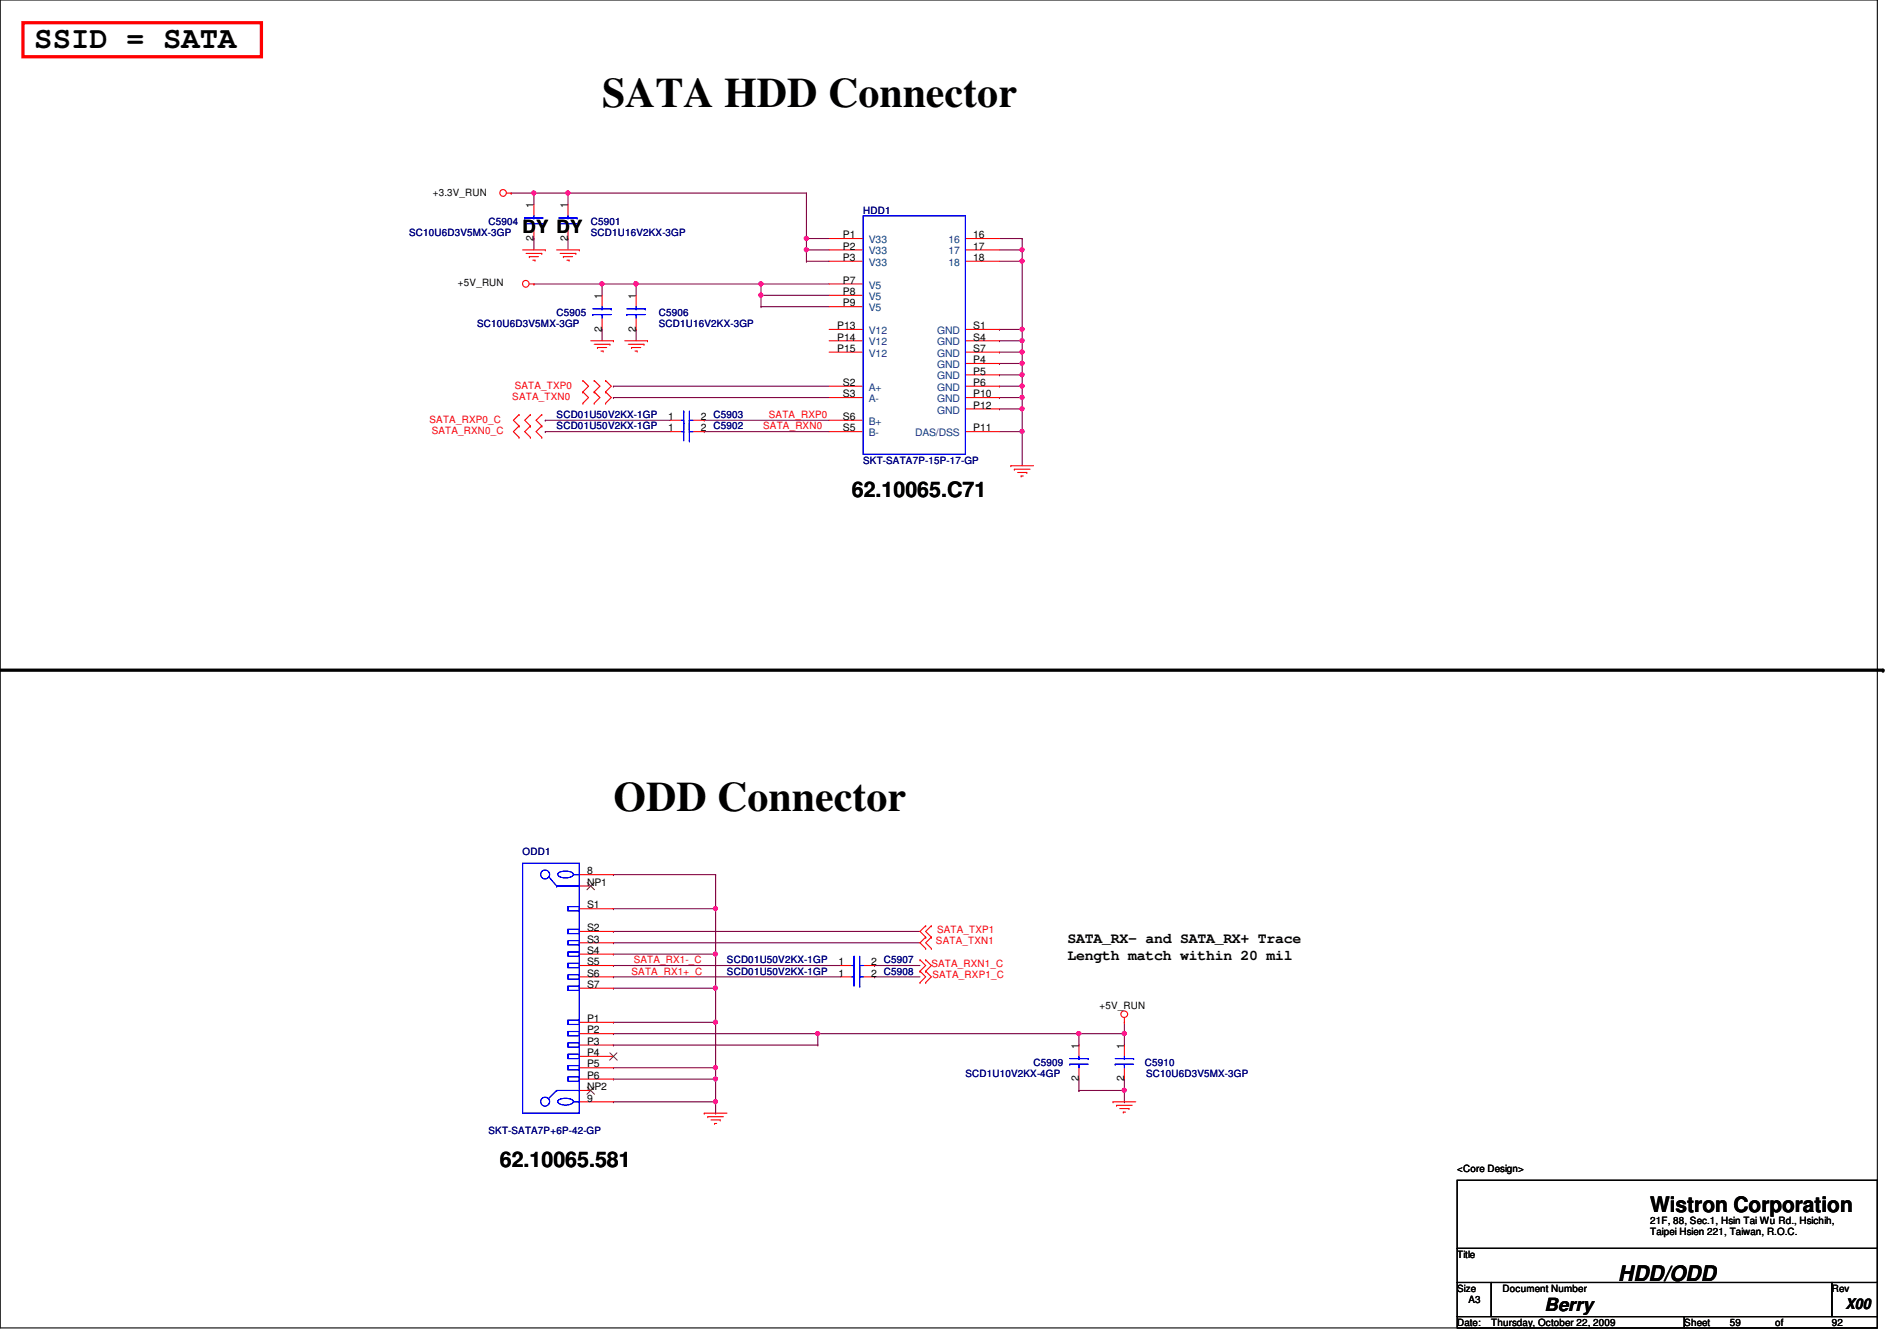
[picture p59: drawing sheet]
<svg xmlns="http://www.w3.org/2000/svg" width="297mm" height="210mm" viewBox="0 0 297 210" stroke-linecap="round" stroke-linejoin="round" font-family="sans-serif">
<defs><g id="words">
<g font-size="6.6">
<text x="94.3" y="16.7">SATA HDD Connector</text>
<text x="96.1" y="126.9">ODD Connector</text>
</g>
<text font-size="4.8" x="5.4" y="7.6">SSID = SATA</text>
<g font-size="3.3">
<text x="133.4" y="77.8">62.10065.C71</text>
<text x="78.3" y="182.7">62.10065.581</text>
<text x="258.4" y="189.7">Wistron Corporation</text>
<text x="253.4" y="200.6">HDD/ODD</text>
</g>
<g font-size="2.8">
<text x="81.8" y="36.4">DY DY</text>
<text x="241.8" y="205.3">Berry</text>
</g>
<g font-size="2.3">
<text x="167.2" y="147.7">SATA_RX- and SATA_RX+ Trace</text>
<text x="167.2" y="150.2">Length match within 20 mil</text>
<text x="289" y="204.9">X00</text>
</g>
<g font-size="1.6">
<text x="67.8" y="30.6">+3.3V_RUN</text>
<text x="83.6" y="32.6" transform="rotate(-90 83.6 32.6)">1</text>
<text x="88.9" y="32.6" transform="rotate(-90 88.9 32.6)">1</text>
<text x="83.6" y="37.7" transform="rotate(-90 83.6 37.7)">2</text>
<text x="88.9" y="37.7" transform="rotate(-90 88.9 37.7)">2</text>
<text x="132" y="37.3">P1</text>
<text x="132" y="39.1">P2</text>
<text x="132" y="40.9">P3</text>
<text x="152.4" y="37.3">16</text>
<text x="152.4" y="39.1">17</text>
<text x="152.4" y="40.9">18</text>
<text x="71.7" y="44.8">+5V_RUN</text>
<text x="94.2" y="46.8" transform="rotate(-90 94.2 46.8)">1</text>
<text x="99.6" y="46.8" transform="rotate(-90 99.6 46.8)">1</text>
<text x="132" y="44.4">P7</text>
<text x="132" y="46.2">P8</text>
<text x="132" y="48">P9</text>
<text x="94.2" y="51.9" transform="rotate(-90 94.2 51.9)">2</text>
<text x="99.6" y="51.9" transform="rotate(-90 99.6 51.9)">2</text>
<text x="131.1" y="51.5">P13</text>
<text x="131.1" y="53.3">P14</text>
<text x="152.4" y="51.5">S1</text>
<text x="152.4" y="53.3">S4</text>
<text x="131.1" y="55.1">P15</text>
<text x="152.4" y="55.1">S7</text>
<text x="152.4" y="56.9">P4</text>
<text x="152.4" y="58.6">P5</text>
<text x="104.6" y="65.7">1</text>
<text x="109.7" y="65.7">2 C5903</text>
<text x="132" y="60.4">S2</text>
<text x="132" y="62.2">S3</text>
<text x="132" y="65.7">S6</text>
<text x="152.4" y="60.4">P6</text>
<text x="152.4" y="62.2">P10</text>
<text x="152.4" y="64">P12</text>
<text x="104.6" y="67.5">1</text>
<text x="109.7" y="67.5">2 C5902</text>
<text x="132" y="67.5">S5</text>
<text x="152.4" y="67.5">P11</text>
<text x="91.9" y="136.9">8</text>
<text x="91.9" y="142.2">S1</text>
<text x="91.9" y="138.6">NP1</text>
<text x="91.9" y="145.8">S2</text>
<text x="91.9" y="147.5">S3</text>
<text x="91.9" y="149.3">S4</text>
<text x="91.9" y="151.1">S5</text>
<text x="91.9" y="152.9">S6</text>
<text x="91.9" y="154.6">S7</text>
<text x="131.3" y="152.9">1</text>
<text x="131.3" y="151.1">1</text>
<text x="136.4" y="152.9">2 C5908</text>
<text x="136.4" y="151.1">2 C5907</text>
<text x="91.9" y="160">P1</text>
<text x="91.9" y="161.8">P2</text>
<text x="172.2" y="157.9">+5V_RUN</text>
<text x="91.9" y="163.5">P3</text>
<text x="91.9" y="165.3">P4</text>
<text x="91.9" y="167.1">P5</text>
<text x="168.9" y="164.1" transform="rotate(-90 168.9 164.1)">1</text>
<text x="176" y="164.1" transform="rotate(-90 176 164.1)">1</text>
<text x="91.9" y="168.9">P6</text>
<text x="91.9" y="172.4">9</text>
<text x="91.9" y="170.6">NP2</text>
<text x="168.9" y="169.2" transform="rotate(-90 168.9 169.2)">2</text>
<text x="176" y="169.2" transform="rotate(-90 176 169.2)">2</text>
<text x="228.2" y="183.5">&lt;Core Design&gt;</text>
<text x="258.4" y="191.5">21F, 88, Sec.1, Hsin Tai Wu Rd., Hsichih,</text>
<text x="228.2" y="196.8">Title</text>
<text x="258.4" y="193.3">Taipei Hsien 221, Taiwan, R.O.C.</text>
<text x="228.2" y="202.2">Size</text>
<text x="230" y="204">A3</text>
<text x="235.3" y="202.2">Document Number</text>
<text x="286.8" y="202.2">Rev</text>
<text x="228.2" y="207.5">Date:</text>
<text x="233.5" y="207.5">Thursday, October 22, 2009</text>
<text x="263.7" y="207.5">Sheet</text>
<text x="270.8" y="207.5">59</text>
<text x="278" y="207.5">of</text>
<text x="286.8" y="207.5">92</text>
</g>
<g font-size="1.6" fill="#000080">
<text x="76.5" y="35.2">C5904</text>
<text x="92.5" y="35.2">C5901</text>
<text x="135.2" y="33.4">HDD1</text>
<text x="64" y="37">SC10U6D3V5MX-3GP</text>
<text x="92.5" y="37">SCD1U16V2KX-3GP</text>
<text x="74.7" y="51.2">SC10U6D3V5MX-3GP</text>
<text x="87.2" y="49.4">C5905</text>
<text x="103.2" y="49.4">C5906</text>
<text x="103.2" y="51.2">SCD1U16V2KX-3GP</text>
<text x="87.2" y="65.4">SCD01U50V2KX-1GP</text>
<text x="87.2" y="67.2">SCD01U50V2KX-1GP</text>
<text x="135.2" y="72.6">SKT-SATA7P-15P-17-GP</text>
<text x="81.8" y="133.9">ODD1</text>
<text x="113.8" y="152.6">SCD01U50V2KX-1GP</text>
<text x="113.8" y="150.8">SCD01U50V2KX-1GP</text>
<text x="161.8" y="166.8">C5909</text>
<text x="179.3" y="166.8">C5910</text>
<text x="151.2" y="168.6">SCD1U10V2KX-4GP</text>
<text x="179.4" y="168.6">SC10U6D3V5MX-3GP</text>
<text x="76.5" y="177.5">SKT-SATA7P+6P-42-GP</text>
</g>
<g font-size="1.6" fill="#004080">
<text x="136.1" y="38.1">V33</text>
<text x="136.1" y="39.8">V33</text>
<text x="136.1" y="41.6">V33</text>
<text x="148.5" y="38.1">16</text>
<text x="148.5" y="39.8">17</text>
<text x="148.5" y="41.6">18</text>
<text x="136.1" y="45.2">V5</text>
<text x="136.1" y="46.9">V5</text>
<text x="136.1" y="48.7">V5</text>
<text x="136.1" y="52.3">V12</text>
<text x="146.7" y="52.3">GND</text>
<text x="136.1" y="54.1">V12</text>
<text x="136.1" y="55.8">V12</text>
<text x="146.7" y="54.1">GND</text>
<text x="146.7" y="55.8">GND</text>
<text x="146.7" y="57.6">GND</text>
<text x="146.7" y="59.4">GND</text>
<text x="136.1" y="61.2">A+</text>
<text x="136.1" y="62.9">A-</text>
<text x="146.7" y="61.2">GND</text>
<text x="146.7" y="62.9">GND</text>
<text x="146.7" y="64.7">GND</text>
<text x="136.1" y="66.5">B+</text>
<text x="136.1" y="68.3">B-</text>
<text x="143.3" y="68.3">DAS/DSS</text>
</g>
<g font-size="1.6" fill="#f00">
<text x="80.2" y="62.6">SATA_TXN0</text>
<text x="80.6" y="60.8">SATA_TXP0</text>
<text x="120.4" y="65.4">SATA_RXP0</text>
<text x="67.3" y="66.2">SATA_RXP0_C</text>
<text x="67.6" y="67.9">SATA_RXN0_C</text>
<text x="119.5" y="67.2">SATA_RXN0</text>
<text x="146.6" y="147.8">SATA_TXN1</text>
<text x="146.7" y="146">SATA_TXP1</text>
<text x="98.9" y="152.6">SATA_RX1+_C</text>
<text x="99.2" y="150.8">SATA_RX1-_C</text>
<text x="145.8" y="151.3">SATA_RXN1_C</text>
<text x="146" y="153.1">SATA_RXP1_C</text>
</g>
</g></defs>
<path d="M0 0h294v207.9h-294z" fill="none" stroke="#000" stroke-width=".17"/>
<path d="M112.1 149.4h.1M112.1 149.4v5.3M112.1 160h.1M112.1 160v7.1" fill="none" stroke="#800040" stroke-width=".17"/>
<circle cx="112" cy="160" r=".32" fill="#f0f"/>
<circle cx="112" cy="160" r=".32" fill="none" stroke="#f0f" stroke-width=".17"/>
<path d="M96.1 145.8h.1M96.1 147.6h.1M96.1 145.8h48M96.1 147.6h48M112.1 142.2h.1M112.1 142.2v7.2" fill="none" stroke="#800040" stroke-width=".17"/>
<circle cx="112" cy="149.3" r=".32" fill="#f0f"/>
<circle cx="112" cy="149.3" r=".32" fill="none" stroke="#f0f" stroke-width=".17"/>
<g fill="none" stroke="#800040" stroke-width=".17">
<path d="M96.1 151.1h.1M96.1 152.9h.1M96.1 142.2h.1M96.1 154.7h.1M96.1 151.1h35.5M96.1 152.9h35.5M96.1 142.2h16M96.1 154.7h16M112.1 154.7h.1M112.1 154.7v5.3h-16M136.9 151.1h.1M136.9 152.9h.1"/>
<path d="M136.9 151.1h7.2M136.9 152.9h7.2M96.1 160h.1"/>
</g>
<circle cx="112" cy="154.7" r=".32" fill="#f0f"/>
<circle cx="112" cy="154.7" r=".32" fill="none" stroke="#f0f" stroke-width=".17"/>
<path d="M96.1 167.1h.1M96.1 167.1h16" fill="none" stroke="#800040" stroke-width=".17"/>
<circle cx="112" cy="167.1" r=".32" fill="#f0f"/>
<circle cx="112" cy="167.1" r=".32" fill="none" stroke="#f0f" stroke-width=".17"/>
<path d="M112.1 136.9h.1M112.1 136.9v5.3" fill="none" stroke="#800040" stroke-width=".17"/>
<circle cx="112" cy="142.2" r=".32" fill="#f0f"/>
<circle cx="112" cy="142.2" r=".32" fill="none" stroke="#f0f" stroke-width=".17"/>
<path d="M96.1 172.5h.1M96.1 172.5h16M112.1 172.5h.1M112.1 168.9v3.6" fill="none" stroke="#800040" stroke-width=".17"/>
<circle cx="112" cy="172.4" r=".32" fill="#f0f"/>
<circle cx="112" cy="172.4" r=".32" fill="none" stroke="#f0f" stroke-width=".17"/>
<path d="M96.1 149.4h.1M96.1 149.4h16M128.1 161.8h.1M128.1 161.8h40.8" fill="none" stroke="#800040" stroke-width=".17"/>
<circle cx="128" cy="161.8" r=".32" fill="#f0f"/>
<circle cx="128" cy="161.8" r=".32" fill="none" stroke="#f0f" stroke-width=".17"/>
<path d="M96.1 163.6h.1M96.1 163.6h32M168.9 163.6h.1M168.9 170.7h.1M168.9 161.8h.1M168.9 161.8v1.8M168.9 168.9v1.8M168.9 161.8h7.2M176.1 172.5h.1M176.1 170.7v1.8" fill="none" stroke="#800040" stroke-width=".17"/>
<circle cx="176" cy="161.8" r=".32" fill="#f0f"/>
<circle cx="176" cy="161.8" r=".32" fill="none" stroke="#f0f" stroke-width=".17"/>
<circle cx="168.9" cy="161.8" r=".32" fill="#f0f"/>
<circle cx="168.9" cy="161.8" r=".32" fill="none" stroke="#f0f" stroke-width=".17"/>
<path d="M168.9 170.7h.1M168.9 170.7h7.2M176.1 161.8h.1M176.1 160v1.8" fill="none" stroke="#800040" stroke-width=".17"/>
<circle cx="176" cy="170.7" r=".32" fill="#f0f"/>
<circle cx="176" cy="170.7" r=".32" fill="none" stroke="#f0f" stroke-width=".17"/>
<path d="M96.1 136.9h.1M96.1 136.9h16M96.1 168.9h.1M96.1 168.9h16M128.1 163.6h.1M128.1 161.8v1.8M176.1 163.6h.1M176.1 170.7h.1M176.1 161.8v1.8M176.1 168.9v1.8" fill="none" stroke="#800040" stroke-width=".17"/>
<circle cx="112" cy="168.9" r=".32" fill="#f0f"/>
<circle cx="112" cy="168.9" r=".32" fill="none" stroke="#f0f" stroke-width=".17"/>
<path d="M88.9 30.2h.1M88.9 30.2h37.4M96.1 161.8h.1M96.1 161.8h32M112.1 168.9h.1M112.1 174.2h.1M112.1 167.1v1.8M112.1 172.5v1.7" fill="none" stroke="#800040" stroke-width=".17"/>
<circle cx="88.9" cy="30.2" r=".32" fill="#f0f"/>
<circle cx="88.9" cy="30.2" r=".32" fill="none" stroke="#f0f" stroke-width=".17"/>
<path d="M80 30.2h.1M80 30.2h3.6M83.6 30.2h.1M83.6 30.2v1.8M126.3 39.1h.1M126.3 37.3h.1M126.3 39.1h3.5M126.3 37.3v3.6M126.3 40.9h.1M126.3 40.9h3.5" fill="none" stroke="#800040" stroke-width=".17"/>
<circle cx="126.3" cy="39.1" r=".32" fill="#f0f"/>
<circle cx="126.3" cy="39.1" r=".32" fill="none" stroke="#f0f" stroke-width=".17"/>
<circle cx="126.3" cy="37.3" r=".32" fill="#f0f"/>
<circle cx="126.3" cy="37.3" r=".32" fill="none" stroke="#f0f" stroke-width=".17"/>
<path d="M83.6 37.3h.1M83.6 30.2h.1M83.6 37.3v1.8M83.6 30.2h5.3M88.9 37.3h.1M88.9 30.2h.1M88.9 30.2v1.8M88.9 37.3v1.8" fill="none" stroke="#800040" stroke-width=".17"/>
<circle cx="83.6" cy="30.2" r=".32" fill="#f0f"/>
<circle cx="83.6" cy="30.2" r=".32" fill="none" stroke="#f0f" stroke-width=".17"/>
<path d="M99.6 44.4h.1M99.6 44.4h19.6M119.2 46.2h.1M119.2 46.2v1.8" fill="none" stroke="#800040" stroke-width=".17"/>
<circle cx="99.6" cy="44.4" r=".32" fill="#f0f"/>
<circle cx="99.6" cy="44.4" r=".32" fill="none" stroke="#f0f" stroke-width=".17"/>
<path d="M94.3 44.4h.1M94.3 44.4h5.3M119.2 44.4h.1M119.2 44.4v1.8" fill="none" stroke="#800040" stroke-width=".17"/>
<circle cx="99.6" cy="44.4" r=".32" fill="#f0f"/>
<circle cx="99.6" cy="44.4" r=".32" fill="none" stroke="#f0f" stroke-width=".17"/>
<circle cx="94.2" cy="44.4" r=".32" fill="#f0f"/>
<circle cx="94.2" cy="44.4" r=".32" fill="none" stroke="#f0f" stroke-width=".17"/>
<path d="M83.6 44.4h.1M83.6 44.4h10.7M94.3 44.4h.1M94.3 44.4v1.8M99.6 44.4h.1M99.6 44.4v1.8M119.2 46.2h.1M119.2 46.2h10.6" fill="none" stroke="#800040" stroke-width=".17"/>
<circle cx="119.1" cy="46.2" r=".32" fill="#f0f"/>
<circle cx="119.1" cy="46.2" r=".32" fill="none" stroke="#f0f" stroke-width=".17"/>
<path d="M119.2 44.4h.1M119.2 44.4h10.6" fill="none" stroke="#800040" stroke-width=".17"/>
<circle cx="119.1" cy="44.4" r=".32" fill="#f0f"/>
<circle cx="119.1" cy="44.4" r=".32" fill="none" stroke="#f0f" stroke-width=".17"/>
<g fill="none" stroke="#800040" stroke-width=".17">
<path d="M126.3 37.3h.1M126.3 30.2h.1M126.3 37.3h3.5M126.3 30.2v7.1M94.3 51.6h.1M94.3 51.6v1.7M99.6 51.6h.1M99.6 51.6v1.7M119.2 48h.1M119.2 48h10.6M156.5 51.6h.1M156.5 51.6h3.6"/>
<path d="M160.1 51.6h.1M160.1 51.6v1.7M96.1 62.2h.1M96.1 60.5h.1M96.1 62.2h33.7M96.1 60.5h33.7"/>
</g>
<circle cx="160" cy="51.5" r=".32" fill="#f0f"/>
<circle cx="160" cy="51.5" r=".32" fill="none" stroke="#f0f" stroke-width=".17"/>
<path d="M156.5 53.3h.1M156.5 53.3h3.6M160.1 53.3h.1M160.1 53.3v1.8" fill="none" stroke="#800040" stroke-width=".17"/>
<circle cx="160" cy="53.3" r=".32" fill="#f0f"/>
<circle cx="160" cy="53.3" r=".32" fill="none" stroke="#f0f" stroke-width=".17"/>
<path d="M156.5 55.1h.1M156.5 55.1h3.6M160.1 55.1h.1M160.1 55.1v1.8" fill="none" stroke="#800040" stroke-width=".17"/>
<circle cx="160" cy="55.1" r=".32" fill="#f0f"/>
<circle cx="160" cy="55.1" r=".32" fill="none" stroke="#f0f" stroke-width=".17"/>
<path d="M156.5 56.9h.1M156.5 56.9h3.6M160.1 56.9h.1M160.1 56.9v1.8" fill="none" stroke="#800040" stroke-width=".17"/>
<circle cx="160" cy="56.9" r=".32" fill="#f0f"/>
<circle cx="160" cy="56.9" r=".32" fill="none" stroke="#f0f" stroke-width=".17"/>
<path d="M156.5 58.7h.1M156.5 58.7h3.6M160.1 58.7h.1M160.1 58.7v1.8" fill="none" stroke="#800040" stroke-width=".17"/>
<circle cx="160" cy="58.6" r=".32" fill="#f0f"/>
<circle cx="160" cy="58.6" r=".32" fill="none" stroke="#f0f" stroke-width=".17"/>
<path d="M156.5 60.5h.1M156.5 60.5h3.6M160.1 60.5h.1M160.1 60.5v1.7" fill="none" stroke="#800040" stroke-width=".17"/>
<circle cx="160" cy="60.4" r=".32" fill="#f0f"/>
<circle cx="160" cy="60.4" r=".32" fill="none" stroke="#f0f" stroke-width=".17"/>
<path d="M156.5 62.2h.1M156.5 62.2h3.6M160.1 62.2h.1M160.1 62.2v1.8" fill="none" stroke="#800040" stroke-width=".17"/>
<circle cx="160" cy="62.2" r=".32" fill="#f0f"/>
<circle cx="160" cy="62.2" r=".32" fill="none" stroke="#f0f" stroke-width=".17"/>
<path d="M85.4 65.8h.1M85.4 67.6h.1M85.4 65.8h19.5M85.4 67.6h19.5M110.3 65.8h.1M110.3 67.6h.1M110.3 65.8h19.5M110.3 67.6h19.5M156.5 64h.1M156.5 64h3.6M160.1 67.6h.1M160.1 67.6v5.3" fill="none" stroke="#800040" stroke-width=".17"/>
<circle cx="160" cy="67.5" r=".32" fill="#f0f"/>
<circle cx="160" cy="67.5" r=".32" fill="none" stroke="#f0f" stroke-width=".17"/>
<path d="M156.5 37.3h3.6M160.1 37.3h.1M160.1 39.1h.1M160.1 37.3v1.8" fill="none" stroke="#800040" stroke-width=".17"/>
<circle cx="160" cy="39.1" r=".32" fill="#f0f"/>
<circle cx="160" cy="39.1" r=".32" fill="none" stroke="#f0f" stroke-width=".17"/>
<path d="M156.5 39.1h3.6M160.1 39.1h.1M160.1 39.1v1.8M156.5 40.9h3.6M160.1 40.9h.1" fill="none" stroke="#800040" stroke-width=".17"/>
<circle cx="160" cy="40.9" r=".32" fill="#f0f"/>
<circle cx="160" cy="40.9" r=".32" fill="none" stroke="#f0f" stroke-width=".17"/>
<path d="M160.1 51.6h.1M160.1 40.9v10.7M156.5 67.6h3.6M160.1 67.6h.1M160.1 64h.1M160.1 64v3.6" fill="none" stroke="#800040" stroke-width=".17"/>
<circle cx="160" cy="64" r=".32" fill="#f0f"/>
<circle cx="160" cy="64" r=".32" fill="none" stroke="#f0f" stroke-width=".17"/>
<g fill="none" stroke="#f00" stroke-width=".17">
<path d="M79.3 30.2h.7M80 30.2h.1M81.8 39.1h3.6M82.4 39.7h2.4M83.6 32v1.8M83.6 35.6v1.7M84.8 39.7h.1M85.4 39.1h.1M87.2 39.1h3.5M87.7 39.7h2.5M88.9 32v1.8M88.9 35.6v1.7"/>
<path d="M90.2 39.7h.1M90.7 39.1h.1M129.8 39.1h5.4M129.8 37.3h5.4M151.2 39.1h5.3M151.2 37.3h5.3M82.9 40.2h.1M82.9 40.2h1.4M82.9 44.4h.7M83.4 40.7h.4M83.6 44.4h.1M83.8 40.7h.1"/>
<path d="M88.2 40.2h.1M88.2 40.2h1.5M88.8 40.7h.3M89.1 40.7h.1M91.3 59.6h.1M91.3 59.6l.9 .9-.9 .8M92.5 53.3h3.6M93 59.6h.1M93 53.9h2.5M93 59.6l.9 .9-.9 .8M93.6 54.4h.1M93.6 54.4h1.4"/>
<path d="M94.1 54.9h.3M94.3 46.2v1.8M94.3 49.8v1.8M94.4 54.9h.1M94.8 59.6h.1M94.8 59.6l.9 .9-.9 .8M95.5 53.9h.1M96.1 53.3h.1M97.8 53.3h3.6M98.4 53.9h2.4M98.9 54.4h.1M98.9 54.4h1.4"/>
<path d="M99.4 54.9h.4M99.6 46.2v1.8M99.6 49.8v1.8M99.8 54.9h.1M100.8 53.9h.1M101.4 53.3h.1M129.8 44.4h5.4M129.8 53.3h5.4M129.8 51.6h5.4M129.8 55.1h5.4M129.8 40.9h5.4M129.8 46.2h5.4"/>
<path d="M129.8 48h5.4M151.2 53.3h5.3M151.2 51.6h5.3M151.2 55.1h5.3M151.2 40.9h5.3M151.2 56.9h5.3M151.2 58.7h5.3M81.3 66.7h.1M81.3 64.9h.1M81.3 68.5h.1M81.3 66.7l-.9 .9 .9 .9M81.3 64.9l-.9 .9 .9 .9"/>
<path d="M83.1 64.9h.1M83.1 66.7h.1M83.1 68.5h.1M83.1 64.9l-.9 .9 .9 .9M83.1 66.7l-.9 .9 .9 .9M84.8 66.7h.1M84.8 64.9h.1M84.8 68.5h.1M84.8 66.7l-.9 .9 .9 .9M84.8 64.9l-.9 .9 .9 .9M91.3 63.1h.1M91.3 61.3h.1"/>
<path d="M91.3 61.3l.9 .9-.9 .9M93 61.3h.1M93 63.1h.1M93 61.3l.9 .9-.9 .9M94.8 63.1h.1M94.8 61.3h.1M94.8 61.3l.9 .9-.9 .9M104.9 67.6h1.8M104.9 65.8h1.8M108.5 67.6h1.8M108.5 65.8h1.8M129.8 60.5h5.4"/>
<path d="M129.8 62.2h5.4M129.8 67.6h5.4M129.8 65.8h5.4M151.2 60.5h5.3M151.2 62.2h5.3M151.2 67.6h5.3M151.2 64h5.3M158.3 72.9h.1M158.3 72.9h3.5M158.8 73.4h.1M158.8 73.4h2.5M159.3 74h1.5"/>
<path d="M159.9 74.5h.1M159.9 74.5h.3M160.8 74h.1M90.7 136.9h5.4M90.7 138.7h1.8M90.7 142.2h5.4M90.7 145.8h5.4M90.7 147.6h5.4M90.7 149.4h5.4M90.7 151.1h5.4M90.7 152.9h5.4M90.7 154.7h5.4"/>
<path d="M131.6 151.1h1.8M131.6 152.9h1.8M135.2 151.1h1.7M135.2 152.9h1.7M144.1 152h.1M144.1 150.2h.1M144.1 153.8h.1M144.1 150.2l.8 .9-.8 .9M144.1 152l.8 .9-.8 .9M144.9 144.9h.1M144.9 146.7h.1M144.9 152h.1"/>
<path d="M144.9 150.2h.1M144.9 148.5h.1M144.9 153.8h.1M144.9 144.9l-.8 .9 .8 .9M144.9 150.2l.9 .9-.9 .9M144.9 146.7l-.8 .9 .8 .9M144.9 152l.9 .9-.9 .9M145.8 146.7h.1M145.8 144.9h.1M145.8 148.5h.1M145.8 144.9l-.9 .9 .9 .9M145.8 146.7l-.9 .9 .9 .9"/>
<path d="M176.1 159.3v.7M90.7 172.5h5.4M90.7 160h5.4M90.7 161.8h5.4M90.7 163.6h5.4M90.7 165.4h5.4M90.7 167.1h5.4M90.7 168.9h5.4M90.7 170.7h1.8M110.3 174.2h.1M110.3 174.2h3.5M110.8 174.8h.1"/>
<path d="M110.8 174.8h2.5M111.3 175.3h1.5M111.9 175.9h.1M111.9 175.9h.3M112.8 175.3h.1M168.9 163.6v1.8M168.9 167.1v1.8M174.3 172.5h.1M174.3 172.5h3.5M174.8 173h.1M174.8 173h2.5M175.3 173.5h1.5"/>
<path d="M175.9 174.1h.1M175.9 174.1h.3M176.1 160h.1M176.1 163.6v1.8M176.1 167.1v1.8M176.8 173.5h.1"/>
<circle cx="78.8" cy="30.2" r=".52"/>
<circle cx="82.3" cy="44.4" r=".52"/>
<circle cx="176" cy="158.7" r=".52"/>
</g>
<path d="M228.2 184.7h65.8v10.7h-65.8zM228.2 195.4h65.8v5.3h-65.8zM228.2 200.7h5.3v5.4h-5.3zM228.2 206.1h35.5v1.8h-35.5zM233.5 200.7h53.3v5.4h-53.3zM263.7 206.1h30.3v1.8h-30.3zM286.8 200.7h7.2v5.4h-7.2z" fill="none" stroke="#000" stroke-width=".17"/>
<path d="M3.6 3.6h37.3v5.3h-37.3z" fill="none" stroke="#f00" stroke-width=".51"/>
<path d="M0 104.9h294.8" fill="none" stroke="#000" stroke-width=".51"/>
<circle cx="294.8" cy="104.9" r=".25" fill="#000"/>
<g fill="none" stroke="#00f" stroke-width=".17">
<path d="M82.2 34.1h.1M82.2 34.1h2.8M82.2 35h2.8M83.6 34.1h.1M83.6 35h.1M83.6 33.8v.3M83.6 35v.6M85 35h.1M87.5 35h.1M87.5 34.1h2.9M87.5 35h2.9M88.9 34.1h.1"/>
<path d="M88.9 35h.1M88.9 33.8v.3M88.9 35v.6M90.4 34.1h.1M135.2 33.8h16v37.3h-16zM92.8 49.2h.1M92.8 48.3h2.9M92.8 49.2h2.9M94.3 48.3h.1M94.3 49.2h.1M94.3 48v.3M94.3 49.2v.6"/>
<path d="M95.7 48.3h.1M98.2 49.2h.1M98.2 48.3h2.8M98.2 49.2h2.8M99.6 48.3h.1M99.6 49.2h.1M99.6 48v.3M99.6 49.2v.6M101 48.3h.1M106.7 65.8h.4M106.7 67.6h.4M107.1 65.8h.1"/>
<path d="M107.1 64.3h.1M107.1 67.6h.1M107.1 66.1h.1M107.1 64.3v4.7M107.9 65.8h.1M107.9 67.2h.1M107.9 67.6h.1M107.9 69h.1M107.9 65.8h.6M107.9 64.3v4.7M107.9 67.6h.6M81.8 135.1h8.9v39.1h-8.9z"/>
<path d="M85.9 137.2l1.3 1.5M87.2 138.7h.1M87.2 138.7h3.5M87.4 136.7a2.27 2.27 0 0 1 2.3 0l.1 .2a1.7 1.7 0 0 1-2.4 .2l-.1-.2zM89.8 136.9h.9M90.7 136.9h.1M90.7 138.7h.1M88.9 141.9h1.8v.7h-1.8zM88.9 145.5h1.8v.6h-1.8zM88.9 147.2h1.8v.7h-1.8zM88.9 149h1.8v.7h-1.8zM88.9 150.8h1.8v.7h-1.8z"/>
<path d="M88.9 152.6h1.8v.6h-1.8zM88.9 154.3h1.8v.7h-1.8zM88.9 159.7h1.8v.7h-1.8zM133.4 152.9h.3M133.4 151.1h.3M133.7 152.9h.1M133.7 151.5h.1M133.7 151.1h.1M133.7 149.7h.1M133.7 149.7v4.6M134.6 152.9h.1M134.6 154.3h.1"/>
<path d="M134.6 151.1h.1M134.6 152.6h.1M134.6 152.9h.6M134.6 149.7v4.6M134.6 151.1h.6M87.2 170.7h.1M87.2 170.7l-1.3 1.2M87.2 170.7h3.5M87.4 172.2a2.27 2.27 0 0 1 2.3 0l.1 .2a1.7 1.7 0 0 1-2.4 .2l-.1-.2zM88.9 161.5h1.8v.6h-1.8zM88.9 163.2h1.8v.7h-1.8zM88.9 165h1.8v.7h-1.8z"/>
<path d="M88.9 166.8h1.8v.7h-1.8zM88.9 168.6h1.8v.6h-1.8zM89.8 172.5h.9M90.7 172.5h.1M90.7 170.7h.1M167.5 166.6h.1M167.5 165.7h2.9M167.5 166.6h2.9M168.9 165.7h.1M168.9 166.6h.1M168.9 165.4v.3M168.9 166.6v.5"/>
<path d="M170.4 165.7h.1M174.6 166.6h.1M174.6 165.7h2.9M174.6 166.6h2.9M176.1 165.7h.1M176.1 166.6h.1M176.1 165.4v.3M176.1 166.6v.5M177.5 165.7h.1"/>
<circle cx="85.4" cy="136.9" r=".7"/>
<circle cx="85.4" cy="172.4" r=".7"/>
</g>
<path d="M91.9 138.1l1.2 1.2M93 138.1l-1.1 1.2M91.9 170.1l1.2 1.2M93 170.1l-1.1 1.2M95.5 164.8l1.1 1.1M96.6 164.8l-1.1 1.1" fill="none" stroke="#804000" stroke-width=".16"/>
<circle cx="112" cy="160" r=".32" fill="#f0f"/>
<circle cx="112" cy="160" r=".32" fill="none" stroke="#f0f" stroke-width=".17"/>
<circle cx="112" cy="149.3" r=".32" fill="#f0f"/>
<circle cx="112" cy="149.3" r=".32" fill="none" stroke="#f0f" stroke-width=".17"/>
<circle cx="112" cy="154.7" r=".32" fill="#f0f"/>
<circle cx="112" cy="154.7" r=".32" fill="none" stroke="#f0f" stroke-width=".17"/>
<circle cx="112" cy="167.1" r=".32" fill="#f0f"/>
<circle cx="112" cy="167.1" r=".32" fill="none" stroke="#f0f" stroke-width=".17"/>
<circle cx="112" cy="142.2" r=".32" fill="#f0f"/>
<circle cx="112" cy="142.2" r=".32" fill="none" stroke="#f0f" stroke-width=".17"/>
<circle cx="112" cy="172.4" r=".32" fill="#f0f"/>
<circle cx="112" cy="172.4" r=".32" fill="none" stroke="#f0f" stroke-width=".17"/>
<circle cx="128" cy="161.8" r=".32" fill="#f0f"/>
<circle cx="128" cy="161.8" r=".32" fill="none" stroke="#f0f" stroke-width=".17"/>
<circle cx="176" cy="161.8" r=".32" fill="#f0f"/>
<circle cx="176" cy="161.8" r=".32" fill="none" stroke="#f0f" stroke-width=".17"/>
<circle cx="168.9" cy="161.8" r=".32" fill="#f0f"/>
<circle cx="168.9" cy="161.8" r=".32" fill="none" stroke="#f0f" stroke-width=".17"/>
<circle cx="176" cy="170.7" r=".32" fill="#f0f"/>
<circle cx="176" cy="170.7" r=".32" fill="none" stroke="#f0f" stroke-width=".17"/>
<circle cx="112" cy="168.9" r=".32" fill="#f0f"/>
<circle cx="112" cy="168.9" r=".32" fill="none" stroke="#f0f" stroke-width=".17"/>
<circle cx="88.9" cy="30.2" r=".32" fill="#f0f"/>
<circle cx="88.9" cy="30.2" r=".32" fill="none" stroke="#f0f" stroke-width=".17"/>
<circle cx="126.3" cy="39.1" r=".32" fill="#f0f"/>
<circle cx="126.3" cy="39.1" r=".32" fill="none" stroke="#f0f" stroke-width=".17"/>
<circle cx="126.3" cy="37.3" r=".32" fill="#f0f"/>
<circle cx="126.3" cy="37.3" r=".32" fill="none" stroke="#f0f" stroke-width=".17"/>
<circle cx="83.6" cy="30.2" r=".32" fill="#f0f"/>
<circle cx="83.6" cy="30.2" r=".32" fill="none" stroke="#f0f" stroke-width=".17"/>
<circle cx="99.6" cy="44.4" r=".32" fill="#f0f"/>
<circle cx="99.6" cy="44.4" r=".32" fill="none" stroke="#f0f" stroke-width=".17"/>
<circle cx="99.6" cy="44.4" r=".32" fill="#f0f"/>
<circle cx="99.6" cy="44.4" r=".32" fill="none" stroke="#f0f" stroke-width=".17"/>
<circle cx="94.2" cy="44.4" r=".32" fill="#f0f"/>
<circle cx="94.2" cy="44.4" r=".32" fill="none" stroke="#f0f" stroke-width=".17"/>
<circle cx="119.1" cy="46.2" r=".32" fill="#f0f"/>
<circle cx="119.1" cy="46.2" r=".32" fill="none" stroke="#f0f" stroke-width=".17"/>
<circle cx="119.1" cy="44.4" r=".32" fill="#f0f"/>
<circle cx="119.1" cy="44.4" r=".32" fill="none" stroke="#f0f" stroke-width=".17"/>
<circle cx="160" cy="51.5" r=".32" fill="#f0f"/>
<circle cx="160" cy="51.5" r=".32" fill="none" stroke="#f0f" stroke-width=".17"/>
<circle cx="160" cy="53.3" r=".32" fill="#f0f"/>
<circle cx="160" cy="53.3" r=".32" fill="none" stroke="#f0f" stroke-width=".17"/>
<circle cx="160" cy="55.1" r=".32" fill="#f0f"/>
<circle cx="160" cy="55.1" r=".32" fill="none" stroke="#f0f" stroke-width=".17"/>
<circle cx="160" cy="56.9" r=".32" fill="#f0f"/>
<circle cx="160" cy="56.9" r=".32" fill="none" stroke="#f0f" stroke-width=".17"/>
<circle cx="160" cy="58.6" r=".32" fill="#f0f"/>
<circle cx="160" cy="58.6" r=".32" fill="none" stroke="#f0f" stroke-width=".17"/>
<circle cx="160" cy="60.4" r=".32" fill="#f0f"/>
<circle cx="160" cy="60.4" r=".32" fill="none" stroke="#f0f" stroke-width=".17"/>
<circle cx="160" cy="62.2" r=".32" fill="#f0f"/>
<circle cx="160" cy="62.2" r=".32" fill="none" stroke="#f0f" stroke-width=".17"/>
<circle cx="160" cy="67.5" r=".32" fill="#f0f"/>
<circle cx="160" cy="67.5" r=".32" fill="none" stroke="#f0f" stroke-width=".17"/>
<circle cx="160" cy="39.1" r=".32" fill="#f0f"/>
<circle cx="160" cy="39.1" r=".32" fill="none" stroke="#f0f" stroke-width=".17"/>
<circle cx="160" cy="40.9" r=".32" fill="#f0f"/>
<circle cx="160" cy="40.9" r=".32" fill="none" stroke="#f0f" stroke-width=".17"/>
<circle cx="160" cy="64" r=".32" fill="#f0f"/>
<circle cx="160" cy="64" r=".32" fill="none" stroke="#f0f" stroke-width=".17"/>
<use href="#words"/>
</svg>
